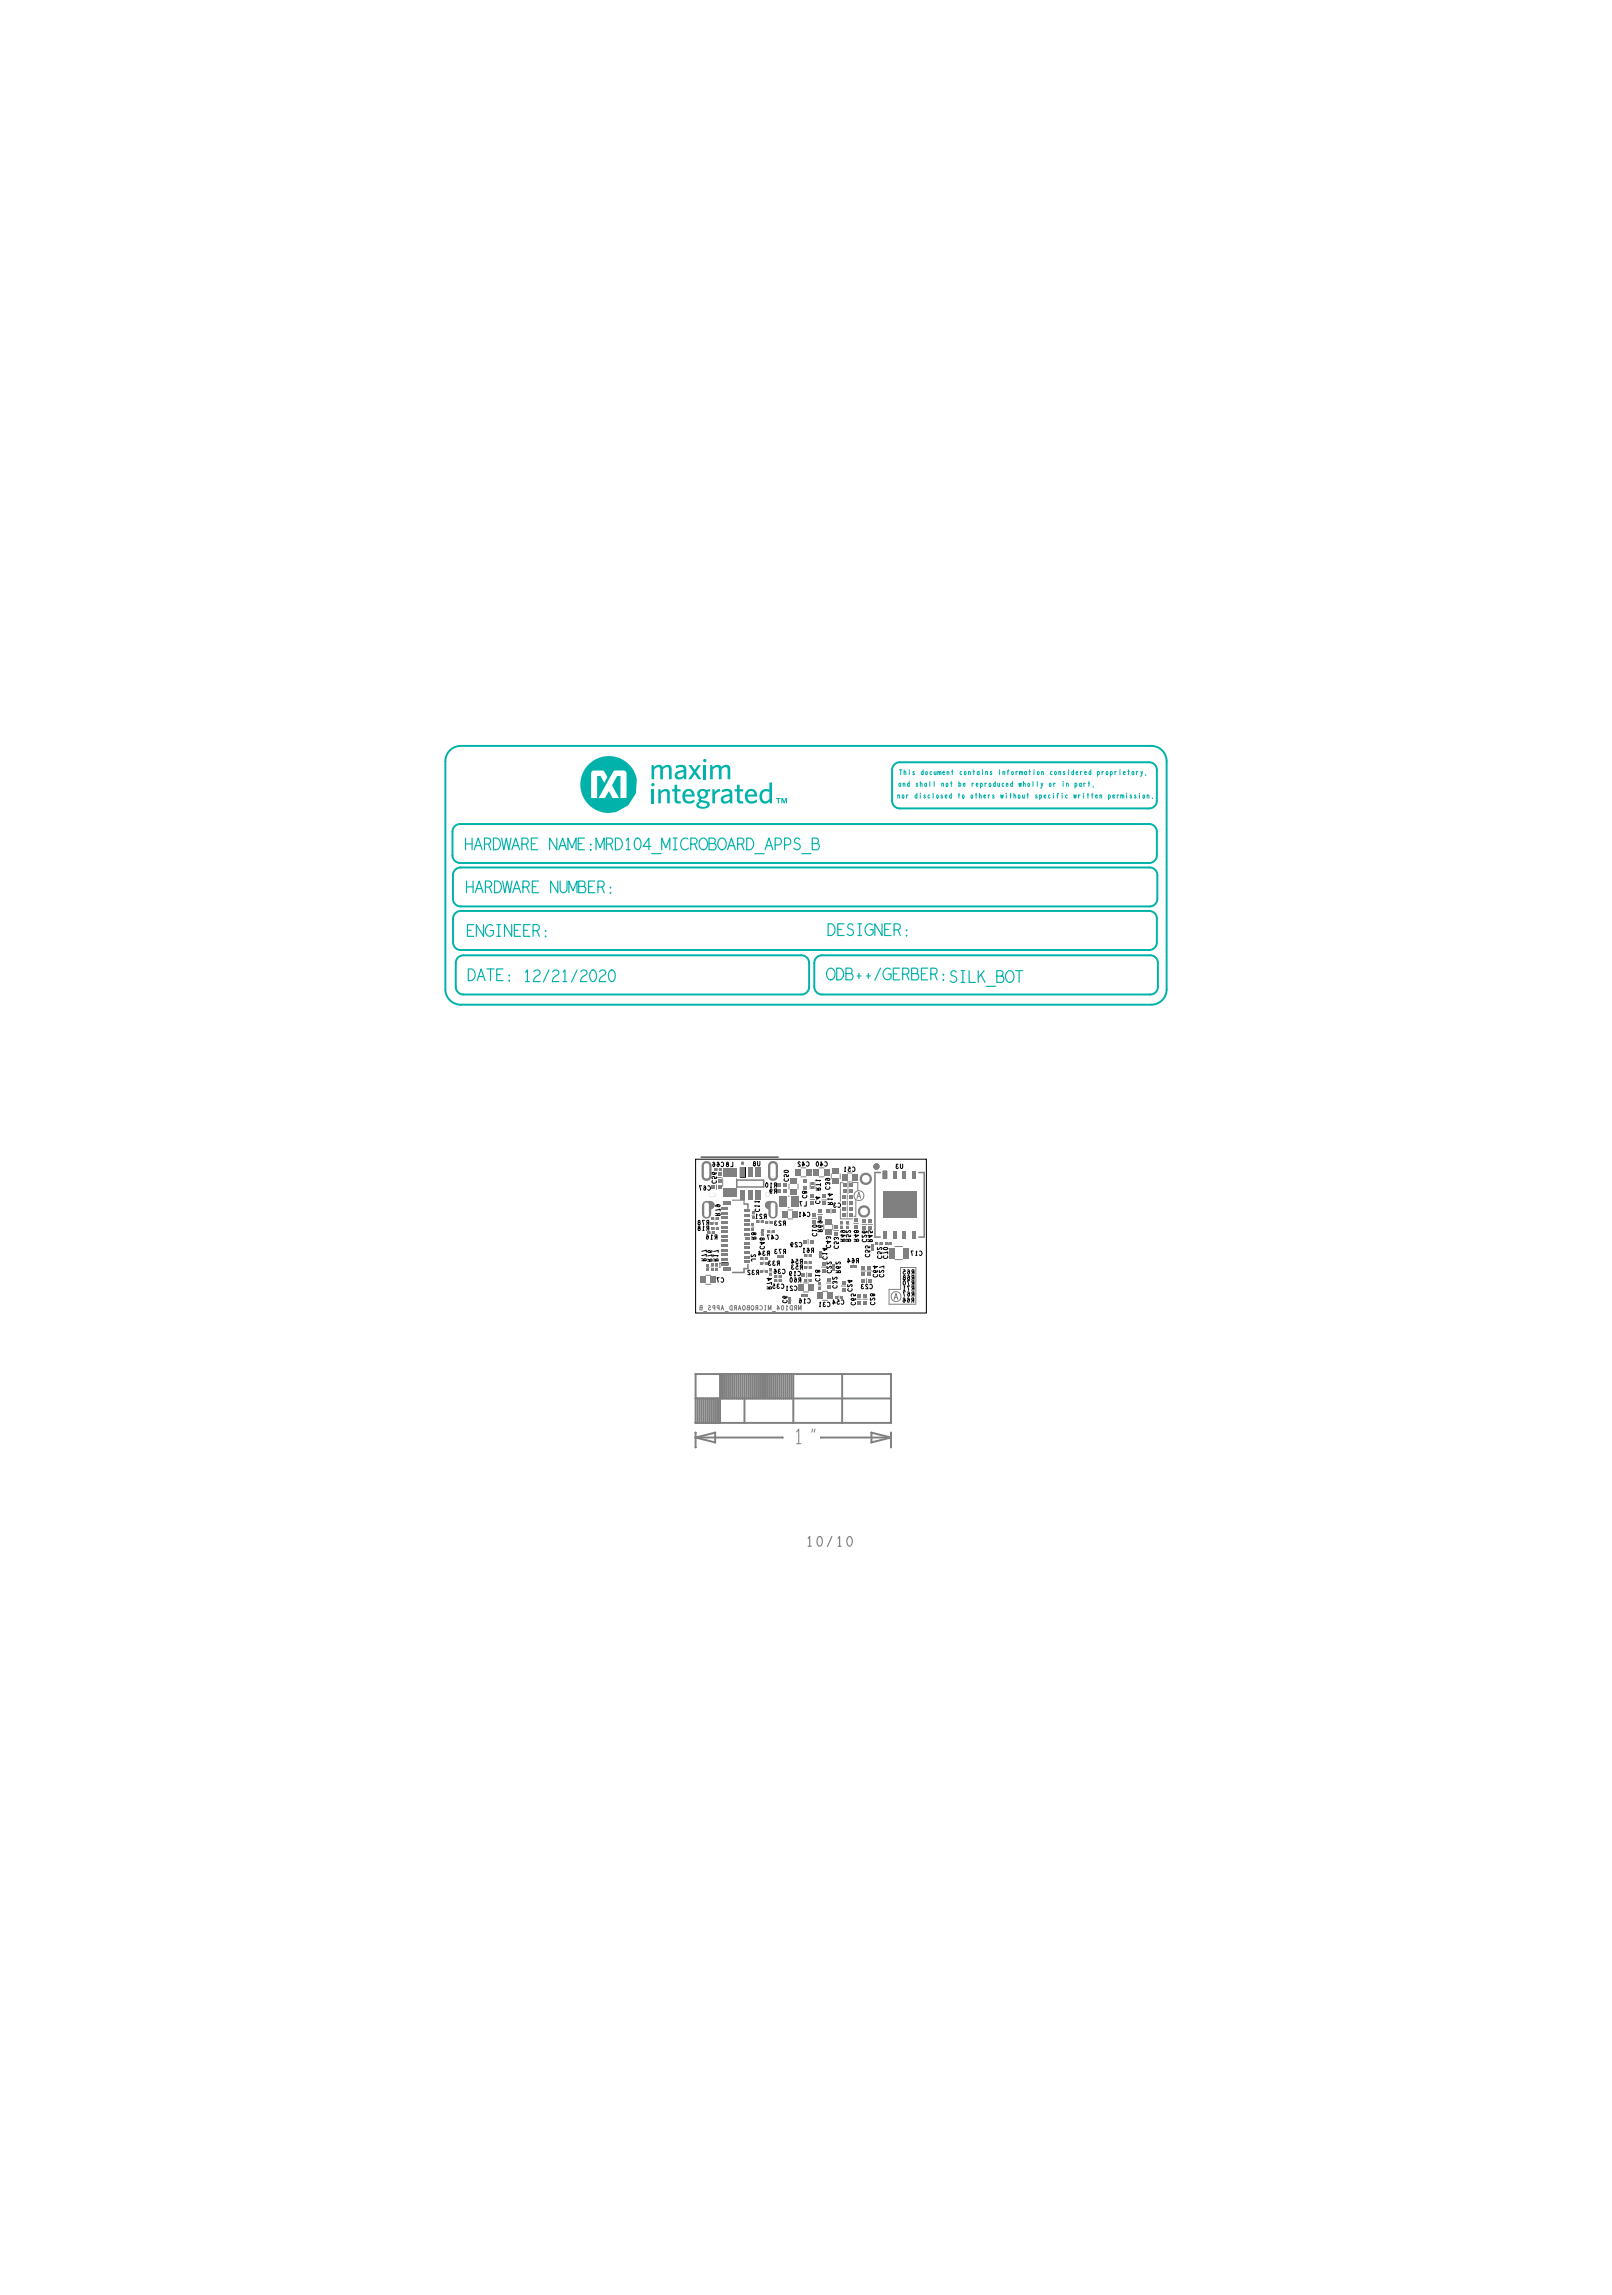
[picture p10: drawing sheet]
<svg xmlns="http://www.w3.org/2000/svg" width="210mm" height="298mm" viewBox="0 0 210 298" stroke-linecap="round" stroke-linejoin="round" font-family="sans-serif">
<defs><g id="words">
<g font-size="1.5" fill="#00b2a9">
<text x="68" y="127.7">12/21/2020</text>
<text x="107.4" y="127.4">ODB++/GERBER:</text>
</g>
<text font-size="1.3" fill="#808080" x="104.8" y="201.1">10/10</text>
<g font-size=".8" fill="#808080">
<text x="111.9" y="155.1" transform="rotate(180 111.9 155.1)">A</text>
<text x="116.8" y="168.2" transform="rotate(180 116.8 168.2)">A</text>
</g>
<g font-size=".6" fill="#00b2a9">
<text x="116.9" y="100.7">This document contains information considered proprietary,</text>
<text x="116.6" y="103.8">nor disclosed to others without specific written permission.</text>
<text x="116.8" y="102.3">and shall not be reproduced wholly or in part,</text>
</g>
</g></defs>
<!-- layer: Components -->
<path d="M76.5 99.4a3.7 3.7 0 0 1 4-.8 3.7 3.7 0 0 1 2.3 3.3v-.6l-.1 1.9-1 1.5-1.6 .9a3.7 3.7 0 0 1-2 0 3.7 3.7 0 0 1-2.2-1.8h2.7l.5-.9 .5 .9h.9l-.9-1.7 .6-1.2h.5v2.9h.7v-3.4l-.3-.2h-1.1l-.3 .1-1.9 3.5h-.2v-2.9h.5l.4 .9 .5-.8-.6-.8h-1.2l-.2 .1-.2 .2v3.3h-.9a3.7 3.7 0 0 1 .6-4.4z" fill="#00b2a9"/>
<path d="M96.2 151.8h.8l-.1 1.4-.7-.1zM114.8 152.3h.5v1h-.6zM93.8 164.2h.9v.3l-.9 .1z" fill="#000"/>
<!-- layer: Board Outline -->
<path d="M90.4 150.7h30v20h-30z" fill="none" stroke="#000" stroke-width=".13"/>
<path d="M91.6 156.5l.2-.1h.7l.3 .2a.37 .37 0 0 1-.3 .5h-.4v.9a.3 .3 0 0 1-.4 .3l-.2-.3v-1.4zM99.6 156.5l.9-.1 .2 .1 .1 1.5a.3 .3 0 0 1-.4 .3l-.2-.3v-.9l-.6-.1-.1-.3z" fill="none" stroke="#f00" stroke-width=".13"/>
<!-- layer: Components -->
<g fill="#00b2a9">
<path d="M84.7 99.5h.3v.3a.66 .66 0 0 1 1.1-.1 .62 .62 0 0 1 .7-.3 .62 .62 0 0 1 .5 .5v1.4h-.3l-.1-1.4a.49 .49 0 0 0-.7 .1v1.3h-.4v-1.4a.5 .5 0 0 0-.8 .2v1.2h-.3z"/>
<path d="M84.7 102.6h.3v1.9h-.3z"/>
<path d="M84.7 101.9l.2-.1 .1 .1v.3l-.1 .1-.2-.1z"/>
<path d="M85.6 102.6h.2l.1 .3a.64 .64 0 0 1 .6-.3 .64 .64 0 0 1 .6 .4v1.5h-.4v-1.3l-.1-.3a.55 .55 0 0 0-.7 .3v1.3h-.3z"/>
<path d="M90.8 102.8a.8 .8 0 0 1 1-.1l.5-.1v.3h-.3a.63 .63 0 0 1-.7 1v-.3a.39 .39 0 0 0 .4-.6 .39 .39 0 0 0-.7 0 .39 .39 0 0 0 .3 .6v.3h-.2l.1 .1a1.3 1.3 0 0 1 1 .5 .64 .64 0 0 1-.8 .7v-.3a.35 .35 0 0 0 .4 0 .35 .35 0 0 0 .1-.4l-.2-.1h-.6a.26 .26 0 0 0-.3 .2 .26 .26 0 0 0 .2 .3h.4v.3a.65 .65 0 0 1-.9-.5l.1-.2 .3-.3a.24 .24 0 0 1-.1-.2 .24 .24 0 0 1 .2-.2l-.1-.1a.62 .62 0 0 1-.1-.9z"/>
<path d="M89 102.8a.8 .8 0 0 1 .9-.1 .8 .8 0 0 1 .4 .9h-1.2v-.3h.8a.44 .44 0 0 0-.4-.4 .44 .44 0 0 0-.4 .4l-.1 .3a.65 .65 0 0 0 .5 .6 .65 .65 0 0 0 .7-.2l.1 .3a.97 .97 0 0 1-1.3 0 .97 .97 0 0 1-.1-1.4z"/>
<path d="M89.5 99.5h.4l.4 .6 .4-.6h.4l-.6 .9 .7 .9h-.4l-.5-.6-.4 .6h-.4l.6-.9z"/>
<path d="M92.6 102.6h.3v.4a.79 .79 0 0 1 .7-.4v.3l-.4 .1-.3 .4v1.1h-.3z"/>
<path d="M92.3 99.5h.3v.3a.66 .66 0 0 1 1.2-.1 .62 .62 0 0 1 .6-.3 .62 .62 0 0 1 .5 .5v1.4h-.3l-.1-1.4a.49 .49 0 0 0-.7 .1v1.3h-.4v-1.4a.5 .5 0 0 0-.7 .2v1.2h-.4z"/>
<path d="M91.5 98.8l.1-.1 .2 .1v.3h-.2h-.1z"/>
<path d="M91.4 99.5h.4v1.8h-.4z"/>
<path d="M93.8 102.7l.8-.1 .3 .1 .2 .1 .1 .3v1.4h-.3v-.3a.61 .61 0 0 1-.8 .3 .61 .61 0 0 1-.3-.9l.4-.2 .6-.1v.2a.62 .62 0 0 0-.8 .6 .48 .48 0 0 0 .9-.1v-.8a.52 .52 0 0 0-.9-.2h-.1z"/>
<path d="M87.8 99.6l.8-.1h.3l.2 .2 .1 .3v1.3h-.3v-.2a.61 .61 0 0 1-.8 .2 .61 .61 0 0 1-.3-.8l.4-.2 .7-.2v.3a.62 .62 0 0 0-.8 .5 .48 .48 0 0 0 .8-.1v-.7a.52 .52 0 0 0-.9-.2h-.1z"/>
<path d="M87.7 102.1h.3v.5h.5v.3h-.5v1.1l.1 .2h.4v.3a.54 .54 0 0 1-.8-.5v-1.1h-.3v-.3h.3z"/>
<path d="M100.9 103.8h.6v.1h-.2v.6h-.2v-.6h-.2z"/>
<path d="M100 101.8h.4v2.7h-.3l-.1-.3a.76 .76 0 0 1-.9 .2 .76 .76 0 0 1-.4-.9 .88 .88 0 0 1 1.3-.8v.3h-.1a.61 .61 0 0 0-.7 .1 .61 .61 0 0 0-.1 .7 .48 .48 0 0 0 .4 .4 .48 .48 0 0 0 .5-.3z"/>
<path d="M97.1 102.8a.8 .8 0 0 1 1-.1 .8 .8 0 0 1 .3 .9h-1.2v-.3h.9a.44 .44 0 0 0-.5-.4 .44 .44 0 0 0-.4 .4v.3a.65 .65 0 0 0 .4 .6 .65 .65 0 0 0 .8-.2v.3a.97 .97 0 0 1-1.3 0 .97 .97 0 0 1-.1-1.4z"/>
<path d="M95.8 102.1h.3v.5h.5v.3h-.5v1.1l.2 .2h.3v.3a.54 .54 0 0 1-.8-.5v-1.1h-.3v-.3h.3z"/>
<path d="M101.6 103.8h.2l.1 .5 .2-.5h.2v.7h-.1v-.5l-.2 .5h-.1l-.2-.5v.5h-.1z"/>
</g>
<!-- layer: Nets -->
<g fill="#808080">
<path d="M107.3 159.9h.8v.7h-.8z"/>
<path d="M107.3 158.6h.8v.6h-.8z"/>
<path d="M103.8 167h.7v.8h-.7z"/>
<path d="M105.1 167h.7v.8h-.7z"/>
<path d="M106.2 168.1h.7v.8h-.7z"/>
<path d="M107.6 168.1h.7v.8h-.7z"/>
<path d="M110.8 152.7h.7v.8h-.7z"/>
<path d="M109.4 152.7h.7v.8h-.7z"/>
<circle cx="112.5" cy="153.3" r=".81"/>
</g>
<circle cx="112.5" cy="153.3" r=".5" fill="#fff"/>
<g fill="#808080">
<path d="M108.2 152h.9v.6h-.9z"/>
<path d="M108.2 153.3h.9v.7h-.9z"/>
<path d="M102.7 154.6h.9v.7h-.9z"/>
<path d="M102.7 153.3h.9v.7h-.9z"/>
<path d="M91.1 166h.7v.8h-.7z"/>
<path d="M92.4 166h.7v.8h-.7z"/>
<path d="M103.4 152h.7v.9h-.7z"/>
<path d="M104.8 152h.7v.9h-.7z"/>
<path d="M107.1 152h.7v.9h-.7z"/>
<path d="M105.8 152h.7v.9h-.7z"/>
<path d="M101.7 157.5h.7v.8h-.7z"/>
<path d="M103.1 157.5h.7v.8h-.7z"/>
<path d="M92.4 164.9h.3v.3h-.3z"/>
<path d="M92.4 164.3h.3v.3h-.3z"/>
<path d="M91.4 156.3l.3-.1h.7l.3 .1 .2 .3-.1 .4-.4 .3v.8l-.4 .4-.5-.1-.2-.4-.1-1.2z"/>
</g>
<path d="M91.6 156.4h.2h.3v.3v1.3v.2l-.3 .1-.2-.1-.1-.2v-1.3z" fill="#fff"/>
<path d="M99.6 156.3l.3-.1h.7l.4 .3 .1 .3v1.1l-.3 .5-.5 .1-.3-.3-.1-.9-.3-.2-.2-.3 .1-.2z" fill="#808080"/>
<path d="M100.3 156.4h.2h.2l.1 .3v1.3l-.1 .2-.2 .1-.2-.1-.1-.2v-1.3z" fill="#fff"/>
<path d="M91.3 151.3a.66 .66 0 0 1 .7-.3 .66 .66 0 0 1 .5 .6v1.3a.65 .65 0 0 1-.7 .7 .65 .65 0 0 1-.6-.7v-1.3z" fill="#808080"/>
<path d="M91.6 151.4l.2-.1 .3 .1 .1 .2v1.3l-.1 .3-.3 .1-.2-.1-.1-.3v-1.3z" fill="#fff"/>
<path d="M99.9 151.3a.66 .66 0 0 1 .8-.3 .66 .66 0 0 1 .4 .6v1.3a.65 .65 0 0 1-.6 .7 .65 .65 0 0 1-.7-.7v-1.3z" fill="#808080"/>
<path d="M100.2 151.4l.3-.1 .2 .1 .1 .2v1.3l-.1 .3-.2 .1-.3-.1-.1-.3v-1.3z" fill="#fff"/>
<path d="M92.2 155.2l.5-.1 .2 .1 .1 .2-.1 .2h-.5h-.2z" fill="#808080"/>
<path d="M92.2 155.2l.5-.1 .2 .1 .1 .2-.1 .2h-.5h-.2z" fill="#fff"/>
<path d="M99.5 155.1l.3-.1 .2 .1 .1 .2-.1 .2-.2 .1-.3-.1v-.2z" fill="#808080"/>
<path d="M99.5 155.1l.3-.1 .2 .1 .1 .2-.1 .2-.2 .1-.3-.1v-.2z" fill="#fff"/>
<g fill="#808080">
<path d="M93.8 162.4h.8v.3h-.8z"/>
<path d="M93.8 163h.8v.3h-.8z"/>
<path d="M93.8 164.2h.8v.3h-.8z"/>
</g>
<!-- layer: Texts -->
<path d="M93.5 164.8h.2M93.7 164.3l-.1-.1v.6" fill="none" stroke="#808080" stroke-width=".13"/>
<!-- layer: Nets -->
<g fill="#808080">
<path d="M93.8 163.6h.8v.3h-.8z"/>
<path d="M93.8 161.8h.8v.3h-.8z"/>
<path d="M93.8 158.2h.8v.3h-.8z"/>
<path d="M93.8 159.4h.8v.3h-.8z"/>
<path d="M93.8 160.6h.8v.3h-.8z"/>
<path d="M93.8 158.8h.8v.3h-.8z"/>
<path d="M93.8 157.6h.8v.3h-.8z"/>
<path d="M93.8 157h.8v.3h-.8z"/>
<path d="M93.8 161.2h.8v.3h-.8z"/>
<path d="M93.8 160h.8v.3h-.8z"/>
<path d="M96.8 163.3h.6v.3h-.6z"/>
<path d="M96.8 163.9h.6v.3h-.6z"/>
<path d="M96.8 162.7h.6v.3h-.6z"/>
<path d="M96.8 157.9h.6v.3h-.6z"/>
<path d="M96.8 159.1h.6v.3h-.6z"/>
<path d="M96.8 162.1h.6v.3h-.6z"/>
<path d="M96.8 158.5h.6v.3h-.6z"/>
<path d="M96.8 157.3h.6v.3h-.6z"/>
<path d="M96.8 160.9h.6v.3h-.6z"/>
<path d="M96.8 161.5h.6v.3h-.6z"/>
<path d="M96.8 159.7h.6v.3h-.6z"/>
<path d="M96.8 160.3h.6v.3h-.6z"/>
<path d="M94 156.3h1v.4h-1z"/>
<path d="M94 164.9h1v.4h-1z"/>
<path d="M114.8 155h4.3v3.4h-4.3z"/>
<path d="M114.8 160.1h.5v.9h-.5z"/>
<path d="M116.1 160.1h.4v.9h-.4z"/>
<path d="M117.4 160.1h.4v.9h-.4z"/>
<path d="M118.6 160.1h.5v.9h-.5z"/>
<path d="M118.6 152.3h.5v1h-.5z"/>
<path d="M117.4 152.3h.4v1h-.4z"/>
<path d="M116.1 152.3h.4v1h-.4z"/>
<path d="M114.8 152.3h.5v1h-.5z"/>
<path d="M97.7 159.1h.3v.3h-.3z"/>
<path d="M97.7 159.7h.3v.3h-.3z"/>
<path d="M93 164.9h.3v.3h-.3z"/>
<path d="M93 164.3h.3v.3h-.3z"/>
<path d="M109.2 158.8h.3v.4h-.3z"/>
<path d="M109.2 159.4h.3v.4h-.3z"/>
<path d="M110.1 158.8h.3v.3h-.3z"/>
<path d="M110.1 159.4h.3v.3h-.3z"/>
<path d="M104.6 166.3h.3v.3h-.3z"/>
<path d="M105.2 166.3h.3v.3h-.3z"/>
<path d="M111.1 164.5h.3v.3h-.3z"/>
<path d="M110.5 164.5h.3v.3h-.3z"/>
<path d="M99.4 164.1h.4v.3h-.4z"/>
<path d="M98.8 164.1h.4v.3h-.4z"/>
<path d="M99.4 163.5h.4v.3h-.4z"/>
<path d="M98.8 163.5h.4v.3h-.4z"/>
<path d="M99.4 165.1h.4v.3h-.4z"/>
<path d="M98.8 165.1h.4v.3h-.4z"/>
<path d="M105.2 164.6h.3v.3h-.3z"/>
<path d="M104.6 164.6h.3v.3h-.3z"/>
<path d="M92.4 159.6h.4v.3h-.4z"/>
<path d="M93 159.6h.4v.3h-.4z"/>
<path d="M98.3 158.7h.3v.3h-.3z"/>
<path d="M98.9 158.7h.3v.3h-.3z"/>
<path d="M105.2 164.1h.3v.3h-.3z"/>
<path d="M104.6 164.1h.3v.3h-.3z"/>
<path d="M105.2 163.1h.3v.3h-.3z"/>
<path d="M104.6 163.1h.3v.3h-.3z"/>
<path d="M108.2 164.3h.3v.4h-.3z"/>
<path d="M108.2 164.9h.3v.4h-.3z"/>
<path d="M91.9 160.2h.4v.3h-.4z"/>
<path d="M92.5 160.2h.4v.3h-.4z"/>
<path d="M100.1 158.8h.4v.3h-.4z"/>
<path d="M99.5 158.8h.4v.3h-.4z"/>
<path d="M100 164.9h.3v.4h-.3z"/>
<path d="M100 165.5h.3v.4h-.3z"/>
<path d="M101.6 163.3h.3v.3h-.3z"/>
<path d="M101 163.3h.3v.3h-.3z"/>
<path d="M91.9 164.9h.3v.4h-.3z"/>
<path d="M91.9 164.3h.3v.4h-.3z"/>
<path d="M92.5 158.4h.3v.3h-.3z"/>
<path d="M93.1 158.4h.3v.3h-.3z"/>
<path d="M92.9 158.9h.4v.3h-.4z"/>
<path d="M92.3 158.9h.4v.3h-.4z"/>
<path d="M111 158.4h.5v.4h-.5z"/>
<path d="M111 159.3h.5v.4h-.5z"/>
<path d="M112.9 159.5h.5v.4h-.5z"/>
<path d="M112.9 158.6h.5v.4h-.5z"/>
<path d="M109.6 154.7h.4v.5h-.4z"/>
<path d="M110.5 154.7h.4v.5h-.4z"/>
<path d="M109.5 157h.4v.5h-.4z"/>
<path d="M110.4 157h.4v.5h-.4z"/>
<path d="M109.5 157.7h.4v.5h-.4z"/>
<path d="M110.4 157.7h.4v.5h-.4z"/>
<path d="M109.6 153.9h.4v.5h-.4z"/>
<path d="M110.5 153.9h.4v.5h-.4z"/>
<path d="M106.4 158.2h.5v.4h-.5z"/>
<path d="M106.4 157.3h.5v.4h-.5z"/>
<path d="M109.5 155.4h.4v.5h-.4z"/>
<path d="M110.4 155.4h.4v.5h-.4z"/>
<path d="M109.5 156.2h.4v.5h-.4z"/>
<path d="M110.4 156.2h.4v.5h-.4z"/>
<path d="M106.9 156.3h.5v.4h-.5z"/>
<path d="M106.9 155.4h.5v.4h-.5z"/>
<path d="M115.6 162.3h.7v1.3h-.7z"/>
<path d="M117.3 162.3h.8v1.3h-.8z"/>
<path d="M109.4 167.5h.5v.4h-.5z"/>
<path d="M109.4 166.6h.5v.4h-.5z"/>
<path d="M112.2 169.2h.5v.4h-.5z"/>
<path d="M112.2 168.3h.5v.4h-.5z"/>
<path d="M104.2 165.6h.4v.5h-.4z"/>
<path d="M105.1 165.6h.4v.5h-.4z"/>
<path d="M106.8 164.1h.5v.4h-.5z"/>
<path d="M106.8 165h.5v.4h-.5z"/>
<path d="M112.1 158.6h.5v.4h-.5z"/>
<path d="M112.1 159.5h.5v.4h-.5z"/>
<path d="M104.4 161.2h.4v.5h-.4z"/>
<path d="M105.3 161.2h.4v.5h-.4z"/>
<path d="M112.9 166.3h.4v.5h-.4z"/>
<path d="M112 166.3h.4v.5h-.4z"/>
<path d="M111.4 169.2h.5v.4h-.5z"/>
<path d="M111.4 168.3h.5v.4h-.5z"/>
<path d="M112 164.6h.5v.4h-.5z"/>
<path d="M112 165.5h.5v.4h-.5z"/>
<path d="M112.7 164.6h.5v.4h-.5z"/>
<path d="M112.7 165.5h.5v.4h-.5z"/>
<path d="M107.4 157.2h.4v.5h-.4z"/>
<path d="M108.3 157.2h.4v.5h-.4z"/>
<path d="M105.4 156.2h.5v.4h-.5z"/>
<path d="M105.4 155.3h.5v.4h-.5z"/>
<path d="M105.6 158.7h.5v.4h-.5z"/>
<path d="M105.6 157.8h.5v.4h-.5z"/>
<path d="M104.4 153.4h.5v.4h-.5z"/>
<path d="M104.4 154.3h.5v.4h-.5z"/>
<path d="M92.5 154.1h.4v.5h-.4z"/>
<path d="M93.4 154.1h.4v.5h-.4z"/>
<path d="M93.3 153.4h.5v.4h-.5z"/>
<path d="M93.3 152.5h.5v.4h-.5z"/>
<path d="M108.5 159.4h.5v.4h-.5z"/>
<path d="M108.5 160.3h.5v.4h-.5z"/>
<path d="M107.5 167.1h.5v.4h-.5z"/>
<path d="M107.5 166.2h.5v.4h-.5z"/>
<path d="M101.3 155.6h.9v1.4h-.9z"/>
<path d="M102.8 155.6h1v1.4h-1z"/>
<path d="M106.4 167.4h.3v.3h-.3z"/>
<path d="M106.4 166.8h.3v.3h-.3z"/>
<path d="M104.7 168.3h.4v.3h-.4z"/>
<path d="M104.1 168.3h.4v.3h-.4z"/>
<path d="M102.5 169.2h.3v.4h-.3z"/>
<path d="M102.5 168.6h.3v.4h-.3z"/>
<path d="M106.5 163.3h.3v.3h-.3z"/>
<path d="M106.5 162.7h.3v.3h-.3z"/>
<path d="M115 161.6h.4v.3h-.4z"/>
<path d="M115.6 161.6h.4v.3h-.4z"/>
<path d="M100.7 165.8h.3v.3h-.3z"/>
<path d="M101.3 165.8h.3v.3h-.3z"/>
<path d="M100.7 166.4h.3v.3h-.3z"/>
<path d="M101.3 166.4h.3v.3h-.3z"/>
<path d="M99.8 160.1h.3v.3h-.3z"/>
<path d="M100.4 160.1h.3v.3h-.3z"/>
<path d="M98.9 159.8h.3v.4h-.3z"/>
<path d="M98.9 160.4h.3v.4h-.3z"/>
<path d="M93.4 151.9h.4v.3h-.4z"/>
<path d="M92.8 151.9h.4v.3h-.4z"/>
<path d="M97.7 158.1h.3v.4h-.3z"/>
<path d="M97.7 157.5h.3v.4h-.3z"/>
<path d="M108.6 168.5h.3v.3h-.3z"/>
<path d="M109.2 168.5h.3v.3h-.3z"/>
<path d="M113.3 161.8h.3v.3h-.3z"/>
<path d="M113.3 162.4h.3v.3h-.3z"/>
<path d="M113.8 161.6h.4v.3h-.4z"/>
<path d="M114.4 161.6h.4v.3h-.4z"/>
<path d="M101.8 154.6h.4v.4h-.4z"/>
<path d="M101.1 154.6h.4v.4h-.4z"/>
<path d="M101.8 153.9h.4v.4h-.4z"/>
<path d="M101.1 153.9h.4v.4h-.4z"/>
<path d="M94 154.6h1.7v1h-1.7z"/>
<path d="M94 151.9h1.7v1.1h-1.7z"/>
<path d="M105.5 154.3h.3v.3h-.3z"/>
<path d="M105.5 153.7h.3v.4h-.3z"/>
<circle cx="112.3" cy="157.5" r=".81"/>
</g>
<circle cx="112.3" cy="157.5" r=".5" fill="#fff"/>
<g fill="#808080">
<path d="M96.2 154.7h.7v1.3h-.7z"/>
<path d="M97.2 154.7h.6v1.3h-.6z"/>
<path d="M98.1 154.7h.7v1.3h-.7z"/>
<path d="M98.1 151.8h.7v1.3h-.7z"/>
<path d="M97.2 151.8h.6v1.3h-.6z"/>
<path d="M96.2 151.8h.7v1.3h-.7z"/>
</g>
<!-- layer: Components -->
<g fill="none" stroke="#00b2a9" stroke-width=".25">
<path d="M57.9 99v29.7zM59.9 97h89.8zM59.9 97a2 2 0 0 0-2 2M117 99.1h32.4zM117 99.1a1 1 0 0 0-1 1M149.4 99.1a1 1 0 0 1 1 1M149.7 97a2 2 0 0 1 2 2M151.7 99v29.7zM58.8 108.2v3zM58.8 111.2a1 1 0 0 0 1 1M58.9 113.8v3.1zM58.9 116.9a1 1 0 0 0 1 1"/>
<path d="M58.9 119.5v3zM59.8 107.2h89.6zM59.8 112.2h89.6zM59.8 107.2a1 1 0 0 0-1 1M59.9 112.8h89.5zM59.9 117.9h89.5zM59.9 112.8a1 1 0 0 0-1 1M59.9 118.5h89.5zM59.9 118.5a1 1 0 0 0-1 1M116 100.1v4zM116 104.1a1 1 0 0 0 1 1M117 105.1h32.4z"/>
<path d="M149.4 107.2a1 1 0 0 1 1 1M149.4 118.5a1 1 0 0 1 1 1M149.4 112.8a1 1 0 0 1 1 1M150.4 104.1a1 1 0 0 1-1 1M150.4 111.2a1 1 0 0 1-1 1M150.4 119.5v3zM150.4 108.2v3zM150.4 100.1v4zM150.4 116.9a1 1 0 0 1-1 1M150.4 113.8v3.1zM57.9 128.7a2 2 0 0 0 2 2M58.9 122.5a1 1 0 0 0 1 1"/>
<path d="M59.2 125.2v3.1zM59.2 128.3a1 1 0 0 0 1 1M59.9 130.7h89.8zM59.9 123.5h89.5zM60.2 129.3h44zM60.2 124.2h44zM60.2 124.2a1 1 0 0 0-1 1M104.2 124.2a1 1 0 0 1 1 1M105.2 128.3a1 1 0 0 1-1 1M105.2 125.2v3.1zM105.9 125.2v3.1zM105.9 128.3a1 1 0 0 0 1 1"/>
<path d="M106.9 129.3h42.6zM106.9 124.2h42.6zM106.9 124.2a1 1 0 0 0-1 1M149.5 124.2a1 1 0 0 1 1 1M150.4 122.5a1 1 0 0 1-1 1M150.5 128.3a1 1 0 0 1-1 1M150.5 125.2v3.1zM151.7 128.7a2 2 0 0 1-2 2"/>
</g>
<g fill="none" stroke="#808080" stroke-width=".25">
<path d="M90.4 178.7h25.4zM90.4 178.7v6.3zM93.6 178.7v6.3zM93.9 178.7v3.2zM94 178.7v3.2zM94.2 178.7v3.2zM94.5 178.7v3.2zM94.7 178.7v3.2zM95 178.7v3.2zM95.3 178.7v3.2zM95.5 178.7v3.2zM95.8 178.7v3.2z"/>
<path d="M96 178.7v3.2zM96.3 178.7v3.2zM96.5 178.7v3.2zM96.8 178.7v6.3zM97 178.7v3.2zM97.3 178.7v3.2zM97.5 178.7v3.2zM97.8 178.7v3.2zM98 178.7v3.2zM98.3 178.7v3.2zM98.6 178.7v3.2zM98.8 178.7v3.2z"/>
<path d="M99.1 178.7v3.2zM99.3 178.7v3.2zM99.6 178.7v3.2zM99.8 178.7v3.2zM100.1 178.7v3.2zM100.3 178.7v3.2zM100.6 178.7v3.2zM100.8 178.7v3.2zM101.1 178.7v3.2zM101.3 178.7v3.2zM101.6 178.7v3.2zM101.9 178.7v3.2z"/>
<path d="M102.1 178.7v3.2zM102.4 178.7v3.2zM102.6 178.7v3.2zM102.9 178.7v3.2zM103.1 178.7v6.3zM109.5 178.7v6.3zM115.8 178.7v6.3zM90.4 185h25.4zM90.4 186.9h11.3zM90.4 186.9l2.6-.6zM90.4 186.9l2.6 .7zM90.4 186.3v1.9z"/>
<path d="M90.4 181.9h25.4zM90.7 181.9v3.1zM90.9 181.9v3.1zM91.2 181.9v3.1zM91.4 181.9v3.1zM91.7 181.9v3.1zM91.9 181.9v3.1zM92.2 181.9v3.1zM92.5 181.9v3.1zM92.7 181.9v3.1zM93 186.3v1.3zM93 181.9v3.1z"/>
<path d="M93.2 181.9v3.1zM93.3 181.9v3.1zM106.7 186.9h9.1zM113.3 187.6l2.5-.7zM113.3 186.3v1.3zM113.3 186.3l2.5 .6zM115.8 186.3v1.9z"/>
</g>
<g fill="none" stroke="#808080" stroke-width=".13">
<path d="M92.8 158.9v.3zM92.9 159.6v.3zM93 158.4v.3zM93.1 154.1v.6zM93.2 153.1h.6zM93.3 151.9v.3zM93.9 153.3v1zM95.7 153.3v1zM97.7 159.6h.3zM97.7 158h.3zM98.8 158.7v.3zM100 158.8v.3z"/>
<path d="M102.4 158.5h.7zM102.4 157.3h.7zM102.5 155.6h.1zM102.5 157h.1zM102.6 154v.6zM103.7 154v.6zM104.1 153h.7zM104.1 151.9h.7zM105.3 156h.6zM105.3 153.8v.8zM105.6 158.4h.6zM105.9 153.8v.8z"/>
<path d="M106.3 157.9h.6zM106.5 151.9h.6zM106.5 153h.6zM106.8 156h.6zM107.1 159.2v.7zM108 157.2v.6zM108.1 152.6v.7zM108.3 159.2v.7zM109.2 152.6v.7zM109.2 159.3h.3zM110.1 159.3h.3zM110.1 156.9v.6z"/>
<path d="M110.1 157.7v.6zM110.1 155.4v.6zM110.1 156.1v.6zM110.1 153.7h.7zM110.1 152.5h.7zM110.2 154.6v.6zM110.2 153.9v.6zM111 159.1h.6zM112.1 159.2h.6zM112.8 159.2h.6zM91.7 167h.7zM91.7 165.8h.7z"/>
<path d="M91.9 164.8h.3zM92.4 160.2v.3zM92.4 164.7h.3zM93 164.7h.3zM98.9 160.3h.3zM99.3 164.1v.3zM99.3 163.5v.3zM99.3 165.1v.3zM100 165.4h.3zM100.2 160.1v.3zM101.1 165.8v.3zM101.1 166.4v.3z"/>
<path d="M101.4 163.3v.3zM102.5 169.1h.3zM104.4 166.8h.7zM104.4 168h.7zM104.6 168.3v.3zM104.9 165.5v.6zM105 164.6v.3zM105 164.1v.3zM105 163.1v.3zM105.1 166.3v.3zM105.1 161.2v.6zM106.4 167.2h.3z"/>
<path d="M106.5 163.2h.3zM106.8 164.8h.6zM106.9 167.9h.7zM106.9 169.1h.7zM107.4 166.9h.6zM108.2 164.8h.3zM108.4 160h.6zM109 168.5v.3zM109.4 167.2h.6zM110.9 164.5v.3zM111.4 168.9h.6zM111.9 165.3h.6z"/>
<path d="M112.2 168.9h.6zM112.6 166.3v.6zM112.7 165.3h.6zM113.3 162.2h.3zM114.3 161.6v.3zM115.5 161.6v.3zM116.3 162.1h1zM116.3 163.8h1zM90.4 185h.1M115.8 185h.1"/>
<circle cx="90.4" cy="178.7" r=".06"/>
<circle cx="93.6" cy="178.7" r=".06"/>
<circle cx="93.9" cy="178.7" r=".06"/>
<circle cx="94" cy="178.7" r=".06"/>
<circle cx="94.2" cy="178.7" r=".06"/>
<circle cx="94.5" cy="178.7" r=".06"/>
<circle cx="94.7" cy="178.7" r=".06"/>
<circle cx="95" cy="178.7" r=".06"/>
<circle cx="95.3" cy="178.7" r=".06"/>
<circle cx="95.5" cy="178.7" r=".06"/>
<circle cx="95.8" cy="178.7" r=".06"/>
<circle cx="96" cy="178.7" r=".06"/>
<circle cx="96.3" cy="178.7" r=".06"/>
<circle cx="96.5" cy="178.7" r=".06"/>
<circle cx="96.8" cy="178.7" r=".06"/>
<circle cx="97" cy="178.7" r=".06"/>
<circle cx="97.3" cy="178.7" r=".06"/>
<circle cx="97.5" cy="178.7" r=".06"/>
<circle cx="97.8" cy="178.7" r=".06"/>
<circle cx="98" cy="178.7" r=".06"/>
<circle cx="98.3" cy="178.7" r=".06"/>
<circle cx="98.6" cy="178.7" r=".06"/>
<circle cx="98.8" cy="178.7" r=".06"/>
<circle cx="99.1" cy="178.7" r=".06"/>
<circle cx="99.3" cy="178.7" r=".06"/>
<circle cx="99.6" cy="178.7" r=".06"/>
<circle cx="99.8" cy="178.7" r=".06"/>
<circle cx="100.1" cy="178.7" r=".06"/>
<circle cx="100.3" cy="178.7" r=".06"/>
<circle cx="100.6" cy="178.7" r=".06"/>
<circle cx="100.8" cy="178.7" r=".06"/>
<circle cx="101.1" cy="178.7" r=".06"/>
<circle cx="101.3" cy="178.7" r=".06"/>
<circle cx="101.6" cy="178.7" r=".06"/>
<circle cx="101.9" cy="178.7" r=".06"/>
<circle cx="102.1" cy="178.7" r=".06"/>
<circle cx="102.4" cy="178.7" r=".06"/>
<circle cx="102.6" cy="178.7" r=".06"/>
<circle cx="102.9" cy="178.7" r=".06"/>
<circle cx="103.1" cy="178.7" r=".06"/>
<circle cx="109.5" cy="178.7" r=".06"/>
<circle cx="115.8" cy="178.7" r=".06"/>
<circle cx="90.4" cy="186.3" r=".06"/>
<circle cx="90.4" cy="181.9" r=".06"/>
<circle cx="90.4" cy="188.2" r=".06"/>
<circle cx="90.4" cy="185" r=".06"/>
<circle cx="90.4" cy="186.9" r=".06"/>
<circle cx="90.7" cy="181.9" r=".06"/>
<circle cx="90.7" cy="185" r=".06"/>
<circle cx="90.9" cy="181.9" r=".06"/>
<circle cx="90.9" cy="185" r=".06"/>
<circle cx="91.2" cy="181.9" r=".06"/>
<circle cx="91.2" cy="185" r=".06"/>
<circle cx="91.4" cy="181.9" r=".06"/>
<circle cx="91.4" cy="185" r=".06"/>
<circle cx="91.7" cy="181.9" r=".06"/>
<circle cx="91.7" cy="185" r=".06"/>
<circle cx="91.9" cy="181.9" r=".06"/>
<circle cx="91.9" cy="185" r=".06"/>
<circle cx="92.2" cy="181.9" r=".06"/>
<circle cx="92.2" cy="185" r=".06"/>
<circle cx="92.5" cy="181.9" r=".06"/>
<circle cx="92.5" cy="185" r=".06"/>
<circle cx="92.7" cy="181.9" r=".06"/>
<circle cx="92.7" cy="185" r=".06"/>
<circle cx="93" cy="186.3" r=".06"/>
<circle cx="93" cy="181.9" r=".06"/>
<circle cx="93" cy="187.6" r=".06"/>
<circle cx="93" cy="185" r=".06"/>
<circle cx="93.2" cy="185" r=".06"/>
<circle cx="93.2" cy="181.9" r=".06"/>
<circle cx="93.3" cy="181.9" r=".06"/>
<circle cx="93.3" cy="185" r=".06"/>
<circle cx="93.6" cy="185" r=".06"/>
<circle cx="93.9" cy="181.9" r=".06"/>
<circle cx="94" cy="181.9" r=".06"/>
<circle cx="94.2" cy="181.9" r=".06"/>
<circle cx="94.5" cy="181.9" r=".06"/>
<circle cx="94.7" cy="181.9" r=".06"/>
<circle cx="95" cy="181.9" r=".06"/>
<circle cx="95.3" cy="181.9" r=".06"/>
<circle cx="95.5" cy="181.9" r=".06"/>
<circle cx="95.8" cy="181.9" r=".06"/>
<circle cx="96" cy="181.9" r=".06"/>
<circle cx="96.3" cy="181.9" r=".06"/>
<circle cx="96.5" cy="181.9" r=".06"/>
<circle cx="96.8" cy="185" r=".06"/>
<circle cx="97" cy="181.9" r=".06"/>
<circle cx="97.3" cy="181.9" r=".06"/>
<circle cx="97.5" cy="181.9" r=".06"/>
<circle cx="97.8" cy="181.9" r=".06"/>
<circle cx="98" cy="181.9" r=".06"/>
<circle cx="98.3" cy="181.9" r=".06"/>
<circle cx="98.6" cy="181.9" r=".06"/>
<circle cx="98.8" cy="181.9" r=".06"/>
<circle cx="99.1" cy="181.9" r=".06"/>
<circle cx="99.3" cy="181.9" r=".06"/>
<circle cx="99.6" cy="181.9" r=".06"/>
<circle cx="99.8" cy="181.9" r=".06"/>
<circle cx="100.1" cy="181.9" r=".06"/>
<circle cx="100.3" cy="181.9" r=".06"/>
<circle cx="100.6" cy="181.9" r=".06"/>
<circle cx="100.8" cy="181.9" r=".06"/>
<circle cx="101.1" cy="181.9" r=".06"/>
<circle cx="101.3" cy="181.9" r=".06"/>
<circle cx="101.6" cy="181.9" r=".06"/>
<circle cx="101.7" cy="186.9" r=".06"/>
<circle cx="101.9" cy="181.9" r=".06"/>
<circle cx="102.1" cy="181.9" r=".06"/>
<circle cx="102.4" cy="181.9" r=".06"/>
<circle cx="102.6" cy="181.9" r=".06"/>
<circle cx="102.9" cy="181.9" r=".06"/>
<circle cx="103.1" cy="185" r=".06"/>
<circle cx="106.7" cy="186.9" r=".06"/>
<circle cx="109.5" cy="185" r=".06"/>
<circle cx="113.3" cy="186.3" r=".06"/>
<circle cx="113.3" cy="187.6" r=".06"/>
<circle cx="115.8" cy="186.3" r=".06"/>
<circle cx="115.8" cy="181.9" r=".06"/>
<circle cx="115.8" cy="188.2" r=".06"/>
<circle cx="115.8" cy="185" r=".06"/>
<circle cx="115.8" cy="186.9" r=".06"/>
</g>
<!-- layer: Board Outline -->
<g fill="none" stroke="#808080" stroke-width=".13">
<path d="M109.2 153.8h.4zM109.2 153.8v2.4zM109.2 157.2v1.3zM109.2 158.5h1.6zM110.8 153.8h.7zM111 158.2h.3zM111.3 156v2.2zM111.5 153.8v1zM115.6 167.7h1.5zM115.6 167.7v1.9zM115.6 169.6h3.4zM117.1 164.8h1.8z"/>
<path d="M117.1 164.8v2.9zM118.9 164.8h.1zM119 164.8v4.8z"/>
<circle cx="111.7" cy="155.5" r=".65"/>
<circle cx="116.5" cy="168.6" r=".65"/>
</g>
<path d="M91.2 150.5h10z" fill="none" stroke="#000" stroke-width=".13"/>
<!-- layer: Components -->
<g fill="none" stroke="#808080" stroke-width=".2">
<path d="M95.8 153.5v.9zM95.8 154.4h3.5zM95.8 153.5h3.5zM96.4 151.2h.1l.1 .1-.1 .1zM96.7 156.6h.5zM97.2 156.6v.5zM99.3 153.5v.9zM113.7 151.5l.2-.1 .3 .1v.2v.2l-.3 .1-.2-.1-.1-.2zM113.7 152.5v8.4zM113.7 152.5h.7zM113.8 151.6h.1l.1 .1-.1 .1zM119.4 152.5h.7z"/>
<path d="M120.1 152.5v8.4zM95.2 165.5h1.5zM96.7 165h.5zM96.7 165v.5zM97.2 164.4v.6zM113.7 160.9h.7zM119.4 160.9h.7z"/>
</g>
<path d="M95.2 156.1h1.5zM96.7 156.1v.5z" fill="none" stroke="#808080" stroke-width=".15"/>
<!-- layer: Texts -->
<g fill="none" stroke="#00b2a9" stroke-width=".15">
<path d="M60.5 109v1.5M60.5 109.7h.9M60.6 114.6v1.5M60.6 115.3h.9M61.4 109v1.5M61.5 114.6v1.5M61.7 110.5l.5-1.5 .5 1.5M61.8 116.1l.5-1.5 .5 1.5M61.8 110h.7M62 115.6h.6M63 109.8h.5a.41 .41 0 0 0 .3-.4 .41 .41 0 0 0-.3-.4h-.5v1.5M63.1 115.4h.5a.41 .41 0 0 0 .3-.4 .41 .41 0 0 0-.3-.4h-.5v1.5"/>
<path d="M63.5 109.8l.3 .7M63.6 115.4l.3 .7M64.2 109a.77 .77 0 0 1 .8 .7 .77 .77 0 0 1-.8 .8zM64.3 114.6a.77 .77 0 0 1 .9 .7 .77 .77 0 0 1-.9 .8zM65.2 109l.3 1.5 .3-1.5 .3 1.5 .3-1.5M65.3 114.6l.3 1.5 .3-1.5 .4 1.5 .3-1.5M66.5 110.5l.5-1.5 .5 1.5M66.7 116.1l.5-1.5 .5 1.5M66.7 110h.7M66.8 115.6h.7M67.9 109.8h.5a.41 .41 0 0 0 .3-.4 .41 .41 0 0 0-.3-.4h-.5v1.5M68 115.4h.5a.41 .41 0 0 0 .3-.4 .41 .41 0 0 0-.3-.4h-.5v1.5"/>
<path d="M68.4 109.8l.3 .7M68.5 115.4l.3 .7M69.1 109.7h.5M69.2 115.3h.5M69.9 109h-.8v1.5h.8M70 114.6h-.8v1.5h.8M72.4 109v1.5l-1-1.5v1.5M72.5 114.6v1.5l-.9-1.5v1.5M72.6 110.5l.5-1.5 .5 1.5M72.8 110h.7M72.8 114.6v1.1a.45 .45 0 0 0 .5 .4 .45 .45 0 0 0 .4-.4v-1.1M73.8 110.5v-1.5l.6 1.3 .5-1.3v1.5"/>
<path d="M74 116.1v-1.5l.5 1.2 .5-1.2v1.5M75.2 109.7h.5M75.2 115.3h.7a.43 .43 0 0 1 .3 .4 .43 .43 0 0 1-.3 .4h-.7v-1.5h.6a.4 .4 0 0 1 .2 .3 .4 .4 0 0 1-.1 .4M76 109h-.8v1.5h.8M76.5 115.3h.5M76.8 110.6h.1M76.8 109.9h.1M77.3 114.6h-.8v1.5h.8M77.5 110.5v-1.5l.5 1.3 .5-1.3v1.5M77.7 115.4h.5a.41 .41 0 0 0 .3-.4 .41 .41 0 0 0-.3-.4h-.5v1.5M78.2 115.4l.3 .7M78.8 109.8h.5a.41 .41 0 0 0 .3-.4 .41 .41 0 0 0-.3-.4h-.5v1.5"/>
<path d="M79.3 116.1h.1zM79.3 115.4h.1zM79.3 109.8l.3 .7M80 109a.77 .77 0 0 1 .9 .7 .77 .77 0 0 1-.9 .8zM81.4 109.3l.3-.3v1.5M81.4 110.5h.5M82.7 109a.55 .55 0 0 1 .6 .7v.3a.44 .44 0 0 1-.4 .5 .44 .44 0 0 1-.4-.5v-.5zM84.6 110.1h-1l.8-1.1v1.5M84.7 111h1.2M86 110.5v-1.5l.5 1.3 .6-1.3v1.5M87.5 110.5h.5M87.5 109h.5"/>
<path d="M87.8 109v1.5M89.4 109.1a.63 .63 0 0 0-.7 0 .63 .63 0 0 0-.2 .7 .58 .58 0 0 0 .3 .6 .58 .58 0 0 0 .7-.1M89.8 109.8h.5a.41 .41 0 0 0 .3-.4 .41 .41 0 0 0-.3-.4h-.5v1.5M90.3 109.8l.3 .7M91.1 109.1a.59 .59 0 0 1 .7 .1 .59 .59 0 0 1 .2 .6 .56 .56 0 0 1-.6 .7 .56 .56 0 0 1-.5-.7v-.4zM92.2 109.7h.6a.43 .43 0 0 1 .3 .4 .43 .43 0 0 1-.3 .4h-.6v-1.5h.5a.4 .4 0 0 1 .3 .3 .4 .4 0 0 1-.2 .4M93.6 109.1a.59 .59 0 0 1 .6 .1 .59 .59 0 0 1 .2 .6 .56 .56 0 0 1-.5 .7 .56 .56 0 0 1-.6-.7l.1-.4zM94.6 110.5l.5-1.5 .5 1.5M94.8 110h.6M95.9 109.8h.5a.41 .41 0 0 0 .3-.4 .41 .41 0 0 0-.3-.4h-.5v1.5M96.4 109.8l.3 .7M97.1 109a.77 .77 0 0 1 .9 .7 .77 .77 0 0 1-.9 .8z"/>
<path d="M98.1 111h1.2M99.4 110.5l.6-1.5 .5 1.5M99.6 110h.7M100.8 109.9h.5a.47 .47 0 0 0 .3-.5 .47 .47 0 0 0-.3-.4h-.5v1.5M102 109.9h.5a.47 .47 0 0 0 .3-.5 .47 .47 0 0 0-.3-.4h-.5v1.5M104 109.2a.36 .36 0 0 0-.6-.1 .36 .36 0 0 0 .1 .5 .45 .45 0 0 1 .5 .3 .45 .45 0 0 1-.2 .6 .45 .45 0 0 1-.6-.2M104.2 111h1.2M105.6 109.7h.6a.43 .43 0 0 1 .3 .4 .43 .43 0 0 1-.2 .4h-.7v-1.5h.5a.4 .4 0 0 1 .3 .3 .4 .4 0 0 1-.2 .4M60.8 121h.5M60.9 126a.77 .77 0 0 1 .9 .8 .77 .77 0 0 1-.9 .7zM61.6 120.2h-.8v1.6h.8M62 127.5l.5-1.5 .6 1.5"/>
<path d="M62.2 127h.7M62.9 120.2v1.6l-1-1.6v1.6M63.3 126h.9M63.8 126v1.5M64 120.4a.62 .62 0 0 0-.7 0 .62 .62 0 0 0-.2 .7 .57 .57 0 0 0 .4 .6 .57 .57 0 0 0 .6-.2v-.5h-.4M64.6 126.7h.5M64.6 120.2h.5M64.6 121.8h.5M64.8 120.2v1.6M65.4 126h-.8v1.5h.8M66.2 127.5v.1zM66.2 126.8v.1z"/>
<path d="M66.5 120.2v1.6l-.9-1.6v1.6M66.9 121h.4M67.7 120.2h-.8v1.6h.8M68.1 121h.5M68.9 120.2h-.8v1.6h.8M69.3 121h.5a.41 .41 0 0 0 .3-.4 .41 .41 0 0 0-.3-.4h-.5v1.6M69.8 121l.3 .8M70.9 121.7l.1 .1zM70.9 121.1h.1zM76.9 126.2a.55 .55 0 0 1 .6 .7v.2a.44 .44 0 0 1-.4 .6 .44 .44 0 0 1-.4-.6v-.4zM77.9 126.4a.4 .4 0 0 1 .6-.3 .4 .4 0 0 1 .1 .6 1.03 1.03 0 0 0-.7 1h.8M79.4 126.2a.55 .55 0 0 1 .6 .7v.2a.44 .44 0 0 1-.5 .6 .44 .44 0 0 1-.4-.6v-.4z"/>
<path d="M107.7 120.1a.77 .77 0 0 1 .8 .8 .77 .77 0 0 1-.8 .8zM108.9 120.9h.5M109.7 120.1h-.8v1.6h.8M110.9 120.3a.36 .36 0 0 0-.6-.1 .36 .36 0 0 0 .1 .6 .45 .45 0 0 1 .5 .3 .45 .45 0 0 1-.2 .5 .45 .45 0 0 1-.6-.1M111.5 120.1h.5M111.5 121.7h.5M111.8 120.1v1.6M113.4 120.3a.62 .62 0 0 0-.7 0 .62 .62 0 0 0-.3 .7 .57 .57 0 0 0 .4 .6 .57 .57 0 0 0 .7-.2v-.5h-.4M114.7 120.1v1.6l-1-1.6v1.6M115 120.9h.5M115.8 120.1h-.8v1.6h.8M116.2 120.9h.5a.41 .41 0 0 0 .3-.4 .41 .41 0 0 0-.3-.4h-.5v1.6"/>
<path d="M116.7 120.9l.3 .8M117.8 121.6l.1 .1zM117.8 120.9l.1 .1zM119.8 126.6h.5M120.6 125.9h-.8v1.5h.8M121 126.7h.5a.41 .41 0 0 0 .3-.4 .41 .41 0 0 0-.3-.4h-.5v1.5M121.5 126.7l.3 .7M122.6 127.4h.1zM122.6 126.7l.1 .1zM124.3 126.4a.36 .36 0 0 0-.6-.1 .36 .36 0 0 0 .1 .6 .45 .45 0 0 1 .5 .3 .45 .45 0 0 1-.2 .5 .45 .45 0 0 1-.6-.1M124.9 126.2h.5M124.9 127.8h.5"/>
<path d="M125.2 126.2v1.6M126 126.2v1.6h.8M127.2 126.2v1.6M127.5 126.7l.6 1.1M127.9 126.2l-.7 1M128.2 128.3h1.2M129.6 126.9h.6a.43 .43 0 0 1 .3 .4 .43 .43 0 0 1-.3 .5h-.6v-1.6h.5a.4 .4 0 0 1 .3 .4 .4 .4 0 0 1-.2 .3M131 126.4a.59 .59 0 0 1 .7 0 .59 .59 0 0 1 .1 .7 .56 .56 0 0 1-.5 .7 .56 .56 0 0 1-.6-.7l.1-.4zM132 126.2h.9M132.5 126.2v1.6"/>
</g>
<path d="M110.3 199.8a.45 .45 0 0 1 .5 .6v.2a.35 .35 0 0 1-.4 .5 .35 .35 0 0 1-.3-.5v-.3zM109 200.1l.1-.3v1.3M109 201.1h.3" fill="none" stroke="#808080" stroke-width=".15"/>
<g fill="none" stroke="#808080" stroke-width=".13">
<path d="M111.4 155.8l.2-.7 .3 .7M91.1 170l-.1-.2h.3v.6h-.3v-.2v-.1l.3-.1M91.5 170.6h.4M92.1 169.8a.13 .13 0 0 1 .2 0 .13 .13 0 0 1 0 .2 .16 .16 0 0 0-.2 .2 .16 .16 0 0 0 .3 .1M92.9 170.1h-.2v-.3h.2v.6M93.5 170.1h-.2v-.3h.2v.6M93.7 170.4l.2-.6 .2 .6M93.8 170.2h.2M94.3 170.6h.4M94.9 169.8h.3v.6a.3 .3 0 0 1-.3-.2 .3 .3 0 0 1 0-.4zM95.5 170.1l-.1 .3M95.7 170.1l-.2-.1v-.2h.2v.6"/>
<path d="M96 170.4l.1-.6 .2 .6M96 170.2h.2M96.6 169.8a.25 .25 0 0 1 .3 .3 .25 .25 0 0 1-.3 .2l-.1-.2zM97.2 170v-.2h.2v.6h-.2l-.1-.2 .1-.1 .2-.1M97.7 169.8a.25 .25 0 0 1 .3 .3 .25 .25 0 0 1-.3 .2l-.1-.2zM98.3 170.1l-.1 .3M98.5 170.1l-.2-.1v-.2h.2v.6M98.8 169.8a.25 .25 0 0 1 .3 .3 .25 .25 0 0 1-.3 .2M99.4 170.4h.2M99.4 169.8h.2M99.5 169.8v.6M99.9 170.4v-.6l.2 .5 .1-.5v.6"/>
<path d="M100.4 170.6h.4M101 170.2h.3l-.2-.4v.6M101.7 169.8a.28 .28 0 0 1 .2 .3 .28 .28 0 0 1-.2 .2l-.1-.2zM102.2 170.4h.2M102.4 169.9l-.1-.1v.6M102.8 169.8h.2v.6a.3 .3 0 0 1-.3-.2 .3 .3 0 0 1 .1-.4zM103.4 170.1l-.1 .3M103.5 170.1l-.2-.1v-.2h.2v.6M103.8 170.4v-.6l.2 .5 .1-.5v.6M116.2 169l.3-.8 .2 .8M103.6 186.2l.2-.4v1.9M103.6 187.7h.5"/>
<path d="M105.6 185.8l-.1 .4M106 185.8l-.2 .4"/>
</g>
<g fill="none" stroke="#000" stroke-width=".13">
<path d="M90.8 159.5v.1a.21 .21 0 0 1 .2 .2 .21 .21 0 0 1-.1 .2 .17 .17 0 0 1-.2-.2 .17 .17 0 0 1 .3-.1v-.2zM90.8 158.7v.2a.21 .21 0 0 1 .2 .1 .21 .21 0 0 1-.1 .3 .17 .17 0 0 1-.2-.2 .17 .17 0 0 1 .3-.1v-.2zM91.2 154.2h-.3l.2 .6M91.5 154.3v-.1a.29 .29 0 0 1 .3 .3 .29 .29 0 0 1-.2 .3 .16 .16 0 0 1-.1-.3 .16 .16 0 0 1 .2 0M91.5 159.6l-.1-.2v.6M91.6 158.7h-.3l.2 .6M92 159.7l-.1 .3M92 159l-.1 .3M92 154.3a.25 .25 0 0 1 .3 .2 .25 .25 0 0 1-.3 .2M92.1 159.7h-.2v-.2l.2-.1v.6M92.1 159l-.2-.1v-.2h.2v.6M92.6 153.5a.27 .27 0 0 0 .2 .4 .27 .27 0 0 0 .3-.3"/>
<path d="M92.7 151.2v-.1a.29 .29 0 0 1 .2 .3 .29 .29 0 0 1-.2 .3 .16 .16 0 0 1-.1-.3 .16 .16 0 0 1 .3 .1M93 158.1h.6v-.3h-.2l-.1 .3M93 157.4l.6-.2v.3M93 157.8l.3 .1M93.1 152.5a.29 .29 0 0 1-.3 .2 .29 .29 0 0 1-.2-.2 .16 .16 0 0 1 .2 0 .16 .16 0 0 1 0 .2M93.1 153v.2h-.2a.17 .17 0 0 0-.1-.2 .17 .17 0 0 0-.2 .1 .17 .17 0 0 0 0 .2M93.2 151.2l.1-.1a.29 .29 0 0 1 .2 .3 .29 .29 0 0 1-.2 .3 .16 .16 0 0 1-.1-.3 .16 .16 0 0 1 .3 .1M93.4 156.7l-.1 .1a.16 .16 0 0 0 .1 .1 .16 .16 0 0 0 .2-.2 .32 .32 0 0 0-.6 .2h.1M93.8 151.2a.25 .25 0 0 1 .3 .2 .25 .25 0 0 1-.3 .3l-.1-.1M94.5 151.1v.2a.21 .21 0 0 1 .2 .2 .21 .21 0 0 1-.1 .2 .17 .17 0 0 1-.2-.2 .17 .17 0 0 1 .2-.1l.1-.2zM95.3 151.1v.6h-.3M98 151.1v.1a.21 .21 0 0 1 .2 .2 .21 .21 0 0 1-.1 .2 .17 .17 0 0 1-.2-.2 .17 .17 0 0 1 .2-.1l.1-.2z"/>
<path d="M98.2 156.8h.5l-.1 .1M98.2 156.3h.5l-.1 .1M98.2 156.2v.2M98.2 156.7v.2M98.2 157.2a.27 .27 0 0 0 .2 .4 .27 .27 0 0 0 .3-.3v-.1M98.3 158.5h.1M98.4 158l-.1-.1v.6M98.5 151v.5l.1 .1 .2-.1v-.5M99 158a.14 .14 0 0 0-.2-.1 .14 .14 0 0 0 0 .2l.2 .4h-.2M99.4 158.2l-.1 .3M99.6 158.2l-.3-.1 .1-.2h.2v.6M99.6 153.8a.28 .28 0 0 1 .2 .3 .28 .28 0 0 1-.2 .3l-.1-.3z"/>
<path d="M100.1 154.8l.1 .2a.16 .16 0 0 0 .2-.2 .16 .16 0 0 0-.3-.1 .31 .31 0 0 0 .2 .5v-.1M100.1 154.4h.2M100.3 153.9l-.1-.1v.6M100.8 154.9l-.1 .3M100.8 154.1l-.1 .3M100.9 159a.15 .15 0 0 0-.2 .2 .15 .15 0 0 0 .1 .2 .15 .15 0 0 0 .2-.2M100.9 154.9l-.2-.1v-.2h.2v.6M100.9 154.1l-.2-.1v-.2h.2v.6M100.9 158.8a.14 .14 0 0 0-.2 0 .14 .14 0 0 0 .1 .2M101.5 158.9a.14 .14 0 0 0-.2-.1 .14 .14 0 0 0 0 .2l.2 .4h-.2M101.9 159.1l-.1 .3M101.9 152.3l.1-.1a.32 .32 0 0 1 .5 .2h-.1a.32 .32 0 0 1-.5-.1z"/>
<path d="M102 153.3a.27 .27 0 0 0 .2 .4 .27 .27 0 0 0 .3-.3v-.1M102.1 159.1l-.3-.1 .1-.2h.2v.6M102.5 152.8v.2h-.3a.17 .17 0 0 0 0-.2 .17 .17 0 0 0-.2 0 .17 .17 0 0 0 0 .2M103.9 158.2h.2M104 151.2a.14 .14 0 0 0-.2-.1 .14 .14 0 0 0 0 .2l.2 .4h-.3M104.1 157.7l-.1-.1v.6M104.3 156.3h-.3l.1 .5M104.3 151.5h.3l-.2-.4v.6M104.3 155a.22 .22 0 0 1 .4 .2 .13 .13 0 0 0 .2-.1 .14 .14 0 0 0-.2-.2 .21 .21 0 0 1-.1 .3 .21 .21 0 0 1-.3-.1zM104.4 158h.3l-.2-.4v.6M104.4 155.4a.27 .27 0 0 0 .2 .4 .27 .27 0 0 0 .3-.2l-.1-.1M104.8 156.3v.5h-.3"/>
<path d="M104.9 151.1a.25 .25 0 0 1 .3 .3 .25 .25 0 0 1-.3 .2h-.1M105 157.7a.25 .25 0 0 1 .3 .2 .25 .25 0 0 1-.3 .3l-.1-.1M105.6 159.9v.2M105.6 159.4h.1a.32 .32 0 0 1 .5 .1h-.1a.32 .32 0 0 1-.5-.1zM106.1 154.8h.6l-.1-.3h-.2v.3M106.1 153.5h.6l-.1 .1M106.1 154.5l.3 .1M106.1 154.1h.6M106.1 153.4v.2M106.1 156.2a.27 .27 0 0 0 .2 .4 .27 .27 0 0 0 .3-.3l-.1-.1M106.2 155.6v.4l.4-.3h-.6M106.2 151.1a.28 .28 0 0 1 .2 .3 .28 .28 0 0 1-.2 .2l-.1-.2z"/>
<path d="M106.3 159.9l.3 .1M106.6 151.5h.4l-.3-.4v.6M106.7 153.9v.3M106.7 158.8l-.2 .1a.16 .16 0 0 0 .2 .1 .16 .16 0 0 0 .1-.2 .31 .31 0 0 0-.5 .2h.1M106.8 159.4h.1a.29 .29 0 0 1-.3 .2 .29 .29 0 0 1-.3-.2 .16 .16 0 0 1 .3-.1 .16 .16 0 0 1 0 .3M107.2 151.1a.25 .25 0 0 1 .3 .3 .25 .25 0 0 1-.3 .2M107.4 154.3a.27 .27 0 0 0 .2 .4 .27 .27 0 0 0 .3-.3l-.1-.1M107.6 153.9a.15 .15 0 0 0-.1-.1 .15 .15 0 0 0-.2 .1 .15 .15 0 0 0 .1 .2M107.6 153.9a.14 .14 0 0 1 .2-.1 .14 .14 0 0 1 0 .2M107.6 156.6h.6v-.2h-.2l-.1 .2M107.6 155.9h.6l-.1 .1M107.6 156.4l.3 .1"/>
<path d="M107.6 155.9v.1M107.7 153.2l-.2 .1a.16 .16 0 0 0 .2 .2 .16 .16 0 0 0 .1-.2 .31 .31 0 0 0-.5 .1l.1 .1M107.8 155.2v.4l.4-.3h-.6M108.5 156.7a.15 .15 0 0 0-.1 .1 .15 .15 0 0 0 .1 .2 .15 .15 0 0 0 .2-.1M108.6 156.5a.14 .14 0 0 0-.2 0 .14 .14 0 0 0 .1 .2M108.9 156.5a.25 .25 0 0 1 .4 .2 .25 .25 0 0 1-.3 .3l-.1-.1M109.8 152.3h.1M109.9 151.9v-.1v.5M110.3 151.8h.2v.2a.17 .17 0 0 0-.2 .1 .17 .17 0 0 0 0 .2 .17 .17 0 0 0 .3 0M110.8 151.8a.25 .25 0 0 1 .3 .2 .25 .25 0 0 1-.3 .3M116.7 151.7a.15 .15 0 0 0-.2 .1 .15 .15 0 0 0 .1 .2 .15 .15 0 0 0 .2-.2M116.7 151.4a.14 .14 0 0 0-.2 .1 .14 .14 0 0 0 .1 .2"/>
<path d="M117 151.4v.4l.2 .2 .1-.2v-.4M91.2 164h.6v-.3h-.2l-.1 .3M91.2 163.3l.6-.2v.3M91.2 162.7l.6-.1v.2M91.2 163.7l.3 .1M91.4 160h.1M91.8 160.6h.1a.29 .29 0 0 1 .2 .3 .29 .29 0 0 1-.2 .2 .16 .16 0 0 1-.1-.2 .16 .16 0 0 1 .3 0M92 164h.6l-.1-.2-.2-.1v.3M92 163.3l.6-.1v.2M92 163.7l.3 .1M92.4 161.2h.2M92.5 162.6l.1 .1a.29 .29 0 0 1-.3 .2 .29 .29 0 0 1-.3-.2 .16 .16 0 0 1 .3-.1 .16 .16 0 0 1-.1 .3"/>
<path d="M92.6 160.7l-.1-.1v.6M92.8 164h.6l-.1-.2-.2-.1v.3M92.8 163.3h.6l-.2 .1M92.8 162.7l.6-.1v.3M92.8 163.7l.3 .1M92.8 163.2v.2M93 160.9l-.1 .3M93.2 160.9l-.3-.1 .1-.2h.2v.6M93.5 166.2h-.3l.2 .5M93.8 166.2a.25 .25 0 0 1 .3 .2 .25 .25 0 0 1-.3 .3h-.1M97.5 165.3a.14 .14 0 0 0-.2-.1 .14 .14 0 0 0-.1 .2l.3 .4h-.3M97.7 163.2v.2l.3-.2a.14 .14 0 0 1 .2 0 .14 .14 0 0 1-.1 .2"/>
<path d="M97.7 161.1h.6v-.2h-.2l-.1 .2M97.7 160.9l.3 .1M97.7 160.3a.22 .22 0 0 1 .4 .2 .13 .13 0 0 0 .2-.1 .13 .13 0 0 0-.2-.1 .21 .21 0 0 1-.1 .2 .21 .21 0 0 1-.3 0zM97.9 165.4a.15 .15 0 0 0-.1 .2 .15 .15 0 0 0 .1 .2 .15 .15 0 0 0 .2-.2M98 165.2a.14 .14 0 0 0-.2 0 .14 .14 0 0 0 .1 .2M98.2 163.7h-.4l-.1 .2 .1 .1M98.4 165.5l-.1 .3M98.6 163.1h.3l-.2-.4v.6M98.6 165.5l-.2-.1v-.2h.2v.6M98.8 161a.22 .22 0 0 1 .4 .2 .13 .13 0 0 0 .2-.1 .13 .13 0 0 0-.2-.1 .21 .21 0 0 1-.2 .2 .21 .21 0 0 1-.2 0zM98.9 162.1a.27 .27 0 0 0 .2 .4 .27 .27 0 0 0 .3-.3l-.1-.1M99 161.5v.4l.4-.3h-.6"/>
<path d="M99.3 163a.15 .15 0 0 0-.1 .1 .15 .15 0 0 0 .1 .2 .15 .15 0 0 0 .2-.1M99.4 162.7a.14 .14 0 0 0-.2 .1 .14 .14 0 0 0 .1 .2M99.7 167.6h.6v-.2h-.2l-.1 .2M99.7 166.9l.6-.1v.2M99.7 167.3l.3 .1M99.8 163l-.1 .3M99.9 166.2v.3l.4-.2h-.6M100 163l-.2-.1v-.2h.2v.6M100 160.6h-.3l.2 .6M100.1 164.3a.15 .15 0 0 0-.2 .1 .15 .15 0 0 0 .1 .2 .15 .15 0 0 0 .2-.2M100.1 164a.14 .14 0 0 0-.2 .1 .14 .14 0 0 0 .1 .2M100.3 161h.3l-.2-.4v.6"/>
<path d="M100.5 167h.2v.2a.17 .17 0 0 0-.2 .1 .17 .17 0 0 0 0 .2 .17 .17 0 0 0 .3 0M100.6 164.3a.15 .15 0 0 0-.1 .1 .15 .15 0 0 0 .1 .2 .15 .15 0 0 0 .2-.2M100.6 165.1h.1a.29 .29 0 0 1 .2 .2 .29 .29 0 0 1-.2 .3 .16 .16 0 0 1-.1-.2 .16 .16 0 0 1 .3 0M100.7 164a.14 .14 0 0 0-.2 .1 .14 .14 0 0 0 .1 .2M100.8 160.7a.25 .25 0 0 1 .4 .2 .25 .25 0 0 1-.3 .2h-.1M100.9 162.7a.15 .15 0 0 0-.2 .2 .15 .15 0 0 0 .1 .1 .15 .15 0 0 0 .2-.1M101 162.5a.15 .15 0 0 0-.3 0 .14 .14 0 0 0 .1 .2M101.1 164.3l-.1 .3M101.2 167.3a.15 .15 0 0 0-.2 .1 .15 .15 0 0 0 .1 .2 .15 .15 0 0 0 .2-.2M101.3 167a.14 .14 0 0 0-.2 0 .15 .15 0 0 0 0 .3M101.3 164.3l-.3-.1 .1-.2h.2v.6M101.3 165.3a.15 .15 0 0 0-.1 .2 .15 .15 0 0 0 .1 .1 .15 .15 0 0 0 .2-.1"/>
<path d="M101.4 165.1a.14 .14 0 0 0-.2 0 .14 .14 0 0 0 .1 .2M101.6 162.5h-.3l.1 .5M101.6 167a.25 .25 0 0 1 .3 .3 .25 .25 0 0 1-.3 .2M101.7 165.1a.25 .25 0 0 1 .4 .2 .25 .25 0 0 1-.4 .3v-.1M101.8 169.1a.27 .27 0 0 0 .2 .4 .27 .27 0 0 0 .3-.3v-.1M101.9 162.8l-.1 .2M102.1 162.8l-.2-.1v-.2h.2v.5M102.2 167.8h.2M102.3 168.6a.29 .29 0 0 1-.3 .2 .29 .29 0 0 1-.2-.2 .16 .16 0 0 1 .2 0 .16 .16 0 0 1 0 .2M102.4 167.3l-.1-.1v.6M102.6 165.6l.1 .1a.16 .16 0 0 0 .2-.2 .16 .16 0 0 0-.2-.1 .31 .31 0 0 0 .1 .5l.1-.1M102.8 166.2a.28 .28 0 0 1 .2 .3 .28 .28 0 0 1-.2 .2l-.1-.2z"/>
<path d="M102.8 161.8l.1 .1a.16 .16 0 0 0 .2-.1 .16 .16 0 0 0-.2-.2 .31 .31 0 0 0 .1 .5h.1M102.9 164.2h.3l-.2-.4v.5M103 167.3a.14 .14 0 0 0-.2-.1 .15 .15 0 0 0 0 .3l.2 .3h-.3M103.1 164.8a.15 .15 0 0 0-.2 .1 .15 .15 0 0 0 .1 .2 .15 .15 0 0 0 .2-.1M103.1 164.5a.14 .14 0 0 0-.2 .1 .14 .14 0 0 0 .1 .2M103.2 165.9h.2M103.3 167.3a.25 .25 0 0 1 .3 .2 .25 .25 0 0 1-.3 .3v-.1M103.3 166.2a.29 .29 0 0 1 .2 .2 .29 .29 0 0 1-.2 .3 .16 .16 0 0 1 0-.2 .16 .16 0 0 1 .2 0M103.4 165.4l-.1-.1v.6M103.5 164.5h.2v.2a.17 .17 0 0 0-.2 .1 .17 .17 0 0 0 0 .2 .17 .17 0 0 0 .3 0M103.5 163.8h.2v.2a.17 .17 0 0 0-.2 .1 .17 .17 0 0 0 0 .2 .17 .17 0 0 0 .3-.1M103.6 161.7a.14 .14 0 0 0-.2-.1 .14 .14 0 0 0 0 .2l.2 .4h-.2"/>
<path d="M103.7 165.4a.25 .25 0 0 1 .4 .2 .25 .25 0 0 1-.3 .3l-.1-.1M103.9 161.6a.25 .25 0 0 1 .3 .3 .25 .25 0 0 1-.3 .2M103.9 169l.1-.1a.29 .29 0 0 1 .2 .3 .29 .29 0 0 1-.2 .2 .16 .16 0 0 1-.1-.2 .16 .16 0 0 1 .3 0M103.9 166.5l-.1 .2M104.1 166.5l-.3-.1 .1-.2h.2v.5M104.1 164.8l-.1 .3M104.1 164.1l-.1 .2M104.3 164.8l-.3-.1 .1-.2h.2v.6M104.3 164.1l-.3-.1 .1-.2h.2v.5M104.4 162.9h.2M104.5 169.5h.2M104.6 162.4l-.1-.1v.6"/>
<path d="M104.7 169l-.1-.1v.6M104.9 162.4l.1-.1a.29 .29 0 0 1 .2 .3 .29 .29 0 0 1-.2 .3 .16 .16 0 0 1-.1-.3 .16 .16 0 0 1 .3 0M105 168.9a.25 .25 0 0 1 .3 .3 .25 .25 0 0 1-.3 .2M105.6 162.6l-.1 .3M105.6 160h.6l-.1 .1M105.7 160.4a.27 .27 0 0 0 .2 .4 .27 .27 0 0 0 .3-.3l-.1-.1M105.7 162.6l-.2-.1v-.2h.2v.6M106 165.9h.6l-.1 .1M106 165.8v.2M106 165.2a.22 .22 0 0 1 .4 .2 .13 .13 0 0 0 .2-.1 .13 .13 0 0 0-.2-.1 .21 .21 0 0 1-.1 .2 .21 .21 0 0 1-.3 0zM106.1 166.3a.27 .27 0 0 0 .2 .4 .27 .27 0 0 0 .3-.3l-.1-.1M106.3 160.2h.6v-.3h-.2l-.1 .3"/>
<path d="M106.5 169.9h.2M106.7 169.5l-.1-.2v.6M106.9 163h.6l-.1 .1M106.9 162.9v.2M107 163.4a.27 .27 0 0 0 .2 .4 .27 .27 0 0 0 .3-.3v-.1M107.1 162.3v.3l.4-.2h-.6M107.2 169.6a.15 .15 0 0 0-.2 .1 .15 .15 0 0 0 .1 .2 .15 .15 0 0 0 .2-.1M107.3 169.4a.15 .15 0 0 0-.3 0 .14 .14 0 0 0 .1 .2M107.5 161.9a.27 .27 0 0 0 .2 .4 .27 .27 0 0 0 .3-.3l-.1-.1M107.5 164.7v.2l.4-.2a.14 .14 0 0 1 .2 0 .14 .14 0 0 1-.1 .2M107.5 164.1v.3l.4-.3a.14 .14 0 0 1 .2 .1 .14 .14 0 0 1-.1 .2M107.6 161.4v.3l.4-.3h-.6"/>
<path d="M107.6 169.4a.25 .25 0 0 1 .3 .2 .25 .25 0 0 1-.3 .3v-.1M107.6 165.2a.27 .27 0 0 0 .2 .4 .27 .27 0 0 0 .3-.3l-.1-.1M107.7 161a.15 .15 0 0 0-.1-.2 .15 .15 0 0 0-.2 .1 .15 .15 0 0 0 .1 .2M107.7 160.9a.14 .14 0 0 1 .2 0 .14 .14 0 0 1 0 .2M108.2 169.5h.4l-.3-.5v.6M108.2 166.1v.3l.4-.3a.14 .14 0 0 1 .2 .1 .14 .14 0 0 1-.1 .2M108.3 167.2a.27 .27 0 0 0 .2 .4 .27 .27 0 0 0 .3-.3v-.1M108.5 162a.27 .27 0 0 0 .2 .4 .27 .27 0 0 0 .3-.3v-.1M108.6 166.8a.15 .15 0 0 0-.2-.2 .15 .15 0 0 0-.2 .2 .15 .15 0 0 0 .2 .1M108.6 166.7a.14 .14 0 0 1 .2 0 .14 .14 0 0 1 0 .2M108.7 165.5h.6l-.1-.2-.2-.1v.3M108.7 164.1v.3l.3-.3a.14 .14 0 0 1 .2 .1 .14 .14 0 0 1 0 .2"/>
<path d="M108.7 165.2l.3 .1M108.7 161.1a.15 .15 0 0 0-.1-.2 .15 .15 0 0 0-.2 .1 .15 .15 0 0 0 .1 .2M108.7 161a.14 .14 0 0 1 .2 0 .14 .14 0 0 1 .1 .2M108.9 169h.1l.1 .3a.17 .17 0 0 0-.3 0 .17 .17 0 0 0 .1 .3 .17 .17 0 0 0 .2-.1M109 161.5v.2h-.2a.17 .17 0 0 0-.1-.2 .17 .17 0 0 0-.2 .1 .17 .17 0 0 0 0 .2M109.2 164.7a.29 .29 0 0 1-.2 .2 .29 .29 0 0 1-.3-.1 .16 .16 0 0 1 .2-.1 .16 .16 0 0 1 0 .2M109.3 161.4h.6l-.1-.2h-.2v.2M109.3 161.1l.3 .1M109.4 169.1a.25 .25 0 0 1 .3 .2 .25 .25 0 0 1-.3 .3v-.1M109.4 160.5v.4l.5-.3h-.6M109.6 160l-.1 .1a.16 .16 0 0 0 .2 .2 .16 .16 0 0 0 .1-.2 .31 .31 0 0 0-.5 .1l.1 .1M110 161.4h.6l-.1-.2h-.1l-.1 .2"/>
<path d="M110 160v.3l.3-.3a.16 .16 0 0 1 .3 .1 .14 .14 0 0 1-.1 .2M110 161.1l.3 .1M110.2 164.1h.3l-.2-.4v.5M110.2 167.1v.2l.3-.2a.15 .15 0 0 1 .3 0 .14 .14 0 0 1-.1 .2M110.3 167.6a.27 .27 0 0 0 .2 .4 .27 .27 0 0 0 .3-.3l-.1-.1M110.4 166.5v.3l.4-.2h-.6M110.6 160.6v.2h-.3a.17 .17 0 0 0 0-.2 .17 .17 0 0 0-.3 0 .17 .17 0 0 0 .1 .3M110.7 169.4a.27 .27 0 0 0 .2 .4 .27 .27 0 0 0 .3-.3v-.1M110.8 163.7a.29 .29 0 0 1 .2 .2 .29 .29 0 0 1-.2 .3 .16 .16 0 0 1 0-.2 .16 .16 0 0 1 .2 0M111 161.4h.6v-.2h-.2l-.1 .2M111 161.1l.3 .1M111.1 160.1a.22 .22 0 0 1 .3 .2 .13 .13 0 0 0 .2-.1 .14 .14 0 0 0-.2-.2 .21 .21 0 0 1-.1 .3 .21 .21 0 0 1-.3-.1z"/>
<path d="M111.1 168.9h.1a.29 .29 0 0 1-.3 .2 .29 .29 0 0 1-.3-.2 .16 .16 0 0 1 .3-.1 .16 .16 0 0 1 0 .3M111.2 160.5v.4l.4-.3h-.6M111.2 168.3v.2h-.2a.17 .17 0 0 0-.1-.2 .17 .17 0 0 0-.2 0 .17 .17 0 0 0 0 .3M111.4 164l-.1 .2M111.6 164l-.3-.1 .1-.2h.2v.5M112.1 160.6v.3l.3-.2a.14 .14 0 0 1 .2 0 .14 .14 0 0 1 0 .2M112.1 167.3a.15 .15 0 0 0-.1 .1 .15 .15 0 0 0 .1 .2 .15 .15 0 0 0 .2-.1M112.2 161.2a.27 .27 0 0 0 .1 .3 .27 .27 0 0 0 .4-.2l-.1-.1M112.2 167.1a.14 .14 0 0 0-.2 0 .14 .14 0 0 0 .1 .2M112.6 163.1a.27 .27 0 0 0 .1 .4 .27 .27 0 0 0 .4-.3l-.1-.1M112.6 160.1a.29 .29 0 0 1-.2 .2 .29 .29 0 0 1-.3-.1 .16 .16 0 0 1 .3-.1 .16 .16 0 0 1-.1 .2M112.8 167.1a.14 .14 0 0 0-.2-.1 .14 .14 0 0 0 0 .2l.2 .4h-.3"/>
<path d="M112.8 161.5h.6v-.3h-.2l-.1 .3M112.8 161.2l.3 .1M113 160.6v.3l.4-.2h-.6M113.1 162.6v.2h-.3a.17 .17 0 0 0 0-.2 .17 .17 0 0 0-.3 0 .17 .17 0 0 0 .1 .3M113.1 162.1v.1l-.3 .1a.17 .17 0 0 0 0-.3 .17 .17 0 0 0-.3 .1 .17 .17 0 0 0 .1 .2M113.1 167.1a.25 .25 0 0 1 .3 .2 .25 .25 0 0 1-.3 .3v-.1M113.1 168.8v.3l.4-.3a.14 .14 0 0 1 .2 .1 .14 .14 0 0 1-.1 .2M113.2 168.3a.22 .22 0 0 1 .3 .2 .13 .13 0 0 0 .2-.1 .13 .13 0 0 0-.2-.1 .21 .21 0 0 1-.1 .2 .21 .21 0 0 1-.2-.1zM113.2 169.3a.27 .27 0 0 0 .2 .4 .27 .27 0 0 0 .3-.3M113.4 160.1v.2h-.3a.17 .17 0 0 0 0-.2 .17 .17 0 0 0-.2 0 .17 .17 0 0 0 0 .3M113.6 165.7a.27 .27 0 0 0 .2 .4 .27 .27 0 0 0 .3-.3l-.1-.1M113.7 164.6v.3l.4-.2h-.6"/>
<path d="M114 165.2l.1 .1a.29 .29 0 0 1-.3 .2 .29 .29 0 0 1-.3-.2 .16 .16 0 0 1 .3-.1 .16 .16 0 0 1-.1 .3M114.1 162.2v.3l.3-.2a.14 .14 0 0 1 .2 0 .14 .14 0 0 1-.1 .2M114.1 163.3a.27 .27 0 0 0 .2 .4 .27 .27 0 0 0 .3-.3v-.1M114.3 165.2v.3l.4-.3a.14 .14 0 0 1 .2 .1 .14 .14 0 0 1-.1 .2M114.3 164.8l.6-.2v.3M114.4 165.7a.27 .27 0 0 0 .2 .4 .27 .27 0 0 0 .3-.3l-.1-.1M114.6 162.8v.2h-.2a.17 .17 0 0 0-.1-.2 .17 .17 0 0 0-.2 0 .17 .17 0 0 0 0 .3M114.8 162.9l.6-.1v.3M114.8 162.3h.1a.32 .32 0 0 1 .5 .1l-.1 .1a.32 .32 0 0 1-.5-.2zM114.9 163.3a.27 .27 0 0 0 .2 .4 .27 .27 0 0 0 .3-.3v-.1M117.4 168.8a.29 .29 0 0 1 .3 .3 .29 .29 0 0 1-.2 .2 .16 .16 0 0 1-.1-.2 .16 .16 0 0 1 .3 0M117.4 165.1h.2l.1 .3a.17 .17 0 0 0-.3 0 .17 .17 0 0 0 .1 .3 .17 .17 0 0 0 .2-.1"/>
<path d="M117.5 167.8h.1M117.5 165.9l-.1 .2a.21 .21 0 0 1 .3 .1 .21 .21 0 0 1-.1 .2 .17 .17 0 0 1-.2-.1 .17 .17 0 0 1 .2-.2l.1-.2zM117.5 166.6a.28 .28 0 0 1 .2 .2 .28 .28 0 0 1-.2 .3l-.1-.3zM117.6 167.3v-.1v.6M117.7 168h-.3l.2 .6M118 168.8a.29 .29 0 0 1 .2 .3 .29 .29 0 0 1-.2 .2 .16 .16 0 0 1-.1-.2 .16 .16 0 0 1 .3 0M118 165.9a.29 .29 0 0 1 .2 .2 .29 .29 0 0 1-.1 .3 .16 .16 0 0 1-.1-.2 .16 .16 0 0 1 .2 0M118 168.1v-.1a.29 .29 0 0 1 .2 .3 .29 .29 0 0 1-.1 .3 .16 .16 0 0 1-.1-.3 .16 .16 0 0 1 .2 0M118 165.2v-.1a.29 .29 0 0 1 .2 .3 .29 .29 0 0 1-.1 .3 .16 .16 0 0 1-.1-.3 .16 .16 0 0 1 .2 .1M118.2 166.5h-.2l.1 .6M118.2 167.2h-.2l.1 .6M118.6 169.1l-.1 .3"/>
<path d="M118.6 166.2l-.1 .2M118.6 168.3l-.1 .3M118.6 165.4l-.1 .3M118.6 166.8l-.1 .3M118.6 167.5l-.1 .3M118.7 162.7h-.3l.2 .6M118.8 169.1l-.3-.1 .1-.2h.2v.6M118.8 166.2l-.3-.1 .1-.2h.2v.5M118.8 168.3l-.3-.1 .1-.2h.2v.6M118.8 165.4l-.3-.1 .1-.1 .2-.1v.6M118.8 166.8h-.3l.1-.2 .2-.1v.6M118.8 167.5h-.3l.1-.2 .2-.1v.6"/>
<path d="M119 163.3h.2M119.2 162.8l-.1-.1v.6M119.5 162.7a.25 .25 0 0 1 .4 .3 .25 .25 0 0 1-.4 .2"/>
</g>
<g fill="none" stroke="#00b2a9" stroke-width=".13">
<path d="M116.9 100.1h.3M117.1 100.1v.6M117.5 100.1v.6M118.2 100.2h.1M118.2 101.6v.7M119.2 103.2v.6M119.6 103.2h.1M119.6 101.6v.7M120 100.1v.6M120.9 101.6v.7M121.3 103.2v.6M121.4 101.6v.7"/>
<path d="M123.7 103.2v.6M123.7 101.6v.7M123.8 100.1v.6M124.7 103.2v.6M124.7 101.6v.7M126.6 100.1v.6M126.9 103.2v.6M127.3 103.2v.6M127.7 100.2h.1M129.4 101.6v.7M129.9 100.2h.1M130.8 103.2h.1"/>
<path d="M131.2 100.2l-.1-.1-.1 .1v.5M131.4 103.2v.6M131.6 101.6v.7M131.8 103.2v.6M133.1 101.6v.7M133.6 103.2v.6M133.9 100.1v.6M134.3 101.6v.7M134.4 100.2h.1M134.8 101.6v.7M135.3 101.8l.2 .4M135.5 101.8l-.1 .6-.1 .1"/>
<path d="M136.5 101.9a.18 .18 0 0 1 .1 .2 .18 .18 0 0 1-.2 .1zM137 103.2h.1M137 101.8v.5M137.2 101.9h-.2M137.6 103.2h-.1v.1v.5M138.1 103.2h.1M138.2 101.7h.1M138.2 101.8v.5M138.6 102l.1-.1h.1l.1 .4M138.6 101.8v.5M138.9 100.2h.1M139.6 100.4h-.1a.18 .18 0 0 0-.2 .1 .18 .18 0 0 0 .2 .2h.1"/>
<path d="M139.6 100.1v.6M139.6 103.4l.1 .4v-.4l.1 .4 .1-.4M139.7 101.9h.1a.17 .17 0 0 1 .2 .2 .17 .17 0 0 1-.2 .1h-.1M139.7 101.8v.7M139.9 100.5h.2v-.1a.15 .15 0 0 0-.2 .1 .15 .15 0 0 0 .2 .2M140.2 103.4v.4M140.4 103.4l-.2 .1M140.5 100.3v.4M140.6 101.9h-.1a.18 .18 0 0 0-.2 .2 .18 .18 0 0 0 .2 .1h.1M140.6 101.8v.5M140.7 100.4h-.2M140.9 103.2h.1"/>
<path d="M140.9 103.4v.4M140.9 101.8v.5M141 100.5h.2v-.1a.15 .15 0 0 0-.2 .1 .15 .15 0 0 0 .2 .2M141.1 101.9h-.2M141.3 103.4h.2M141.4 103.2v.6M141.5 101.8h.1M141.5 101.6v.7M141.8 100.4a.18 .18 0 0 0-.2 .1 .18 .18 0 0 0 .2 .2M141.8 100.1v.6M141.9 103.4h.2M142 103.2v.6"/>
<path d="M142.1 102.2v.2M142.4 103.5h.3l-.1-.1a.15 .15 0 0 0-.2 .2 .16 .16 0 0 0 .3 .1M142.7 100.4a.17 .17 0 0 1 .2 .1 .17 .17 0 0 1-.2 .2M142.7 100.3v.7M143 103.5v-.1h.2v.4M143 103.4v.4M143.3 100.3v.4M143.4 100.4h-.1M143.9 100.3a.18 .18 0 0 1 .1 .2 .18 .18 0 0 1-.2 .2zM144.1 103.5v-.1a.17 .17 0 0 1 .2 .2 .17 .17 0 0 1-.2 .2v-.1M144.1 103.4v.6M144.3 100.4h.1a.17 .17 0 0 1 .2 .1 .17 .17 0 0 1-.2 .2h-.1"/>
<path d="M144.3 100.3v.7M144.7 103.5h.2v-.1a.15 .15 0 0 0-.2 .2 .15 .15 0 0 0 .2 .1M144.9 100.3v.4M145.1 100.4h-.2M145.2 103.4v.4M145.4 103.4l-.2 .1M145.6 100.2h.1M145.6 100.3v.4M145.7 103.5l.1-.1h.1v.4M145.7 103.4v.4M145.9 103.5l.1-.1h.1v.4M146 100.5h.3l-.1-.1a.15 .15 0 0 0-.2 .1 .18 .18 0 0 0 .3 .2"/>
<path d="M146.4 103.2h.1M146.4 103.4v.4M146.6 100.3h.2M146.7 100.1v.6M147.1 103.4h-.1l-.1 .1 .2 .2h-.2M147.4 100.4a.18 .18 0 0 0-.3 .1 .18 .18 0 0 0 .3 .2M147.4 100.3v.4M147.6 103.4h-.1v.1l.2 .2h-.2M147.7 100.3v.4M147.9 100.4h-.2M148.1 103.2h.1M148.1 103.4v.4"/>
<path d="M148.3 100.3l.1 .4M148.5 100.3l-.1 .5-.2 .1M148.6 103.4a.18 .18 0 0 1 .2 .2 .18 .18 0 0 1-.2 .1zM149 100.7l-.1 .2M149.1 103.5l.1-.1h.1l.1 .4M149.1 103.4v.4M149.8 103.8h.1"/>
</g>
<use href="#words"/>
</svg>
